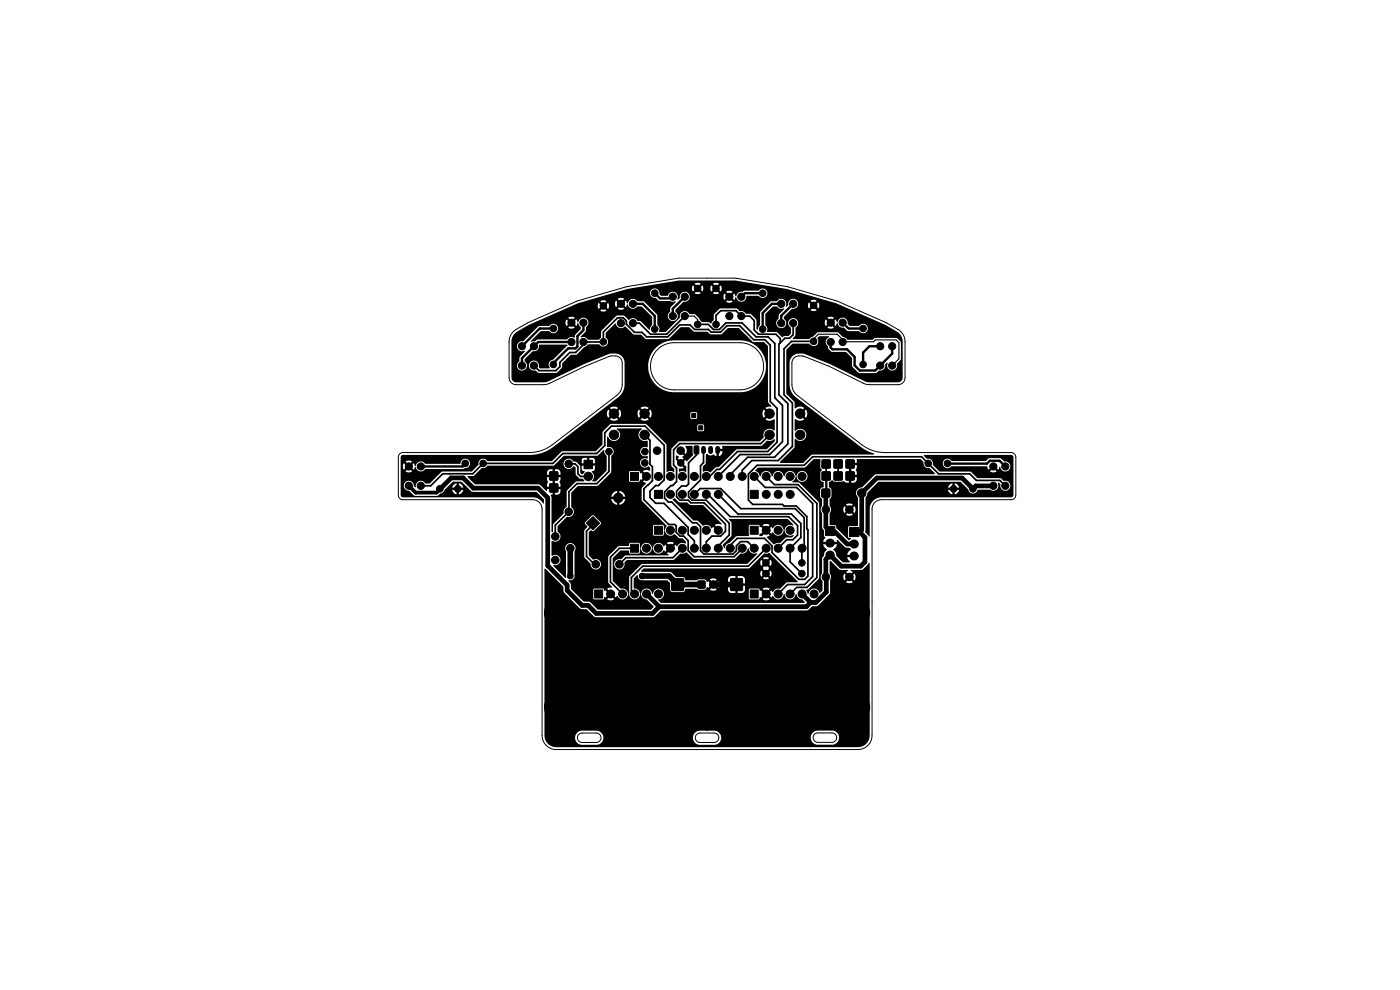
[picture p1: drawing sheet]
<svg xmlns="http://www.w3.org/2000/svg" width="297mm" height="210mm" viewBox="0 0 297 210" stroke-linecap="round" stroke-linejoin="round" font-family="sans-serif">
<g fill="#000" stroke="#000" stroke-width=".21">
<path d="M123.9 97.6h1.8v1.8h-1.8zM146.7 87.7h.9v.9h-.9zM147.3 94.7l.7-.1 .2 .1 .1 1.4-.2 .2h-.6l-.2-.1zM148.2 90.3h.9v.9h-.9zM174.4 97.6h1.7v1.7h-1.7zM176.9 97.6h1.8v1.7h-1.8zM179.5 97.6h1.7v1.7h-1.7zM116.6 100.1h1.7v1.7h-1.7zM116.6 102.7h1.7v1.7h-1.7zM124.4 111l1.4-1.4 1.4 1.4-1.4 1.4zM133.7 115.5h1.8v1.7h-1.8zM133.7 100.2h1.8v1.7h-1.8z"/>
<path d="M138.8 111.6h1.7v1.7h-1.7zM138.8 104h1.7v1.7h-1.7zM159.1 111.6h1.8v1.7h-1.8zM159.2 104h1.7v1.7h-1.7zM174.4 103.8h1.6v1.6h-1.6zM174.4 100.1h1.7v1.7h-1.7zM175.1 111.7h2v1.9h-2zM176.9 100.1h1.8v1.7h-1.8zM179.5 100.1h1.7v1.7h-1.7zM180.2 111.9h2v1.9h-2zM126.2 125.2h1.6v1.7h-1.6zM142.5 122.8h2.5v2.4h-2.5z"/>
<path d="M148.1 123.3h1.4v1.4h-1.4zM155 122.8h2.5v2.4h-2.5zM159.1 125.2h1.8v1.7h-1.8z"/>
<circle cx="109.7" cy="75" r=".4"/>
<circle cx="109.7" cy="71.5" r=".4"/>
<circle cx="110.7" cy="77.5" r=".76"/>
<circle cx="110.7" cy="73.4" r=".76"/>
<circle cx="112" cy="79.8" r=".4"/>
<circle cx="113.3" cy="77.5" r=".76"/>
<circle cx="113.3" cy="73.4" r=".76"/>
<circle cx="115.4" cy="77.2" r=".4"/>
<circle cx="115.5" cy="79.8" r=".4"/>
<circle cx="115.5" cy="74.1" r=".4"/>
<circle cx="117.4" cy="77.3" r=".7"/>
<circle cx="117.4" cy="69.7" r=".7"/>
<circle cx="121.2" cy="66.3" r=".4"/>
<circle cx="121.2" cy="72.5" r=".76"/>
<circle cx="121.2" cy="68.4" r=".76"/>
<circle cx="122.9" cy="76.5" r=".4"/>
<circle cx="123.8" cy="72.5" r=".76"/>
<circle cx="123.8" cy="68.4" r=".76"/>
<circle cx="125.9" cy="65" r=".4"/>
<circle cx="128" cy="72.5" r=".7"/>
<circle cx="128" cy="64.9" r=".7"/>
<circle cx="129.8" cy="64.5" r=".4"/>
<circle cx="130.3" cy="74.1" r=".4"/>
<circle cx="131.7" cy="68.5" r=".76"/>
<circle cx="131.7" cy="64.4" r=".76"/>
<circle cx="132.5" cy="70.4" r=".4"/>
<circle cx="133.3" cy="76.1" r=".4"/>
<circle cx="134.3" cy="68.5" r=".76"/>
<circle cx="134.3" cy="64.4" r=".76"/>
<circle cx="135.8" cy="71.8" r=".4"/>
<circle cx="136.5" cy="62.7" r=".4"/>
<circle cx="137" cy="77.8" r=".4"/>
<circle cx="138.9" cy="62.2" r=".7"/>
<circle cx="138.9" cy="69.8" r=".7"/>
<circle cx="142.7" cy="62.9" r=".76"/>
<circle cx="142.7" cy="67" r=".76"/>
<circle cx="145.3" cy="62.9" r=".76"/>
<circle cx="145.3" cy="67" r=".76"/>
<circle cx="145.5" cy="60.4" r=".4"/>
<circle cx="145.6" cy="71.6" r=".4"/>
<circle cx="145.6" cy="70.1" r=".4"/>
<circle cx="148" cy="68.8" r=".7"/>
<circle cx="148" cy="61.2" r=".7"/>
<circle cx="150" cy="60.6" r=".4"/>
<circle cx="150" cy="67.5" r=".4"/>
<circle cx="151.9" cy="68.8" r=".7"/>
<circle cx="151.9" cy="61.2" r=".7"/>
<circle cx="154.7" cy="62.9" r=".76"/>
<circle cx="154.7" cy="67" r=".76"/>
<circle cx="155.6" cy="70.2" r=".4"/>
<circle cx="155.6" cy="71.6" r=".4"/>
<circle cx="157.2" cy="60.9" r=".4"/>
<circle cx="157.3" cy="62.9" r=".76"/>
<circle cx="157.3" cy="67" r=".76"/>
<circle cx="161.8" cy="62.2" r=".7"/>
<circle cx="161.8" cy="69.8" r=".7"/>
<circle cx="161.9" cy="73.4" r=".4"/>
<circle cx="163.6" cy="69.5" r=".4"/>
<circle cx="164" cy="62.4" r=".4"/>
<circle cx="165.7" cy="68.5" r=".76"/>
<circle cx="165.7" cy="64.4" r=".76"/>
<circle cx="166.4" cy="70.5" r=".4"/>
<circle cx="168.2" cy="74" r=".4"/>
<circle cx="168.3" cy="68.5" r=".76"/>
<circle cx="168.3" cy="64.4" r=".76"/>
<circle cx="169.6" cy="71.3" r=".4"/>
<circle cx="170.2" cy="68.6" r=".4"/>
<circle cx="170.4" cy="64.8" r=".4"/>
<circle cx="172.6" cy="64.8" r=".7"/>
<circle cx="172.6" cy="72.4" r=".7"/>
<circle cx="174.4" cy="66.6" r=".4"/>
<circle cx="176.2" cy="65" r=".4"/>
<circle cx="176.2" cy="72.5" r=".76"/>
<circle cx="176.2" cy="68.4" r=".76"/>
<circle cx="178.5" cy="76.4" r=".4"/>
<circle cx="178.8" cy="72.5" r=".76"/>
<circle cx="178.8" cy="68.4" r=".76"/>
<circle cx="178.8" cy="66.3" r=".4"/>
<circle cx="181.2" cy="71.3" r=".4"/>
<circle cx="183.1" cy="69.7" r=".7"/>
<circle cx="183.1" cy="77.3" r=".7"/>
<circle cx="185.8" cy="69.5" r=".4"/>
<circle cx="185.8" cy="79.9" r=".4"/>
<circle cx="186.7" cy="77.5" r=".76"/>
<circle cx="186.7" cy="73.4" r=".76"/>
<circle cx="189.3" cy="77.5" r=".76"/>
<circle cx="189.3" cy="73.4" r=".76"/>
<circle cx="190" cy="71.1" r=".4"/>
<circle cx="190.2" cy="79.9" r=".4"/>
<circle cx="86.7" cy="98.9" r=".76"/>
<circle cx="89.3" cy="98.9" r=".76"/>
<circle cx="98.7" cy="98.3" r=".7"/>
<circle cx="102.5" cy="98.3" r=".7"/>
<circle cx="120.6" cy="94.4" r=".4"/>
<circle cx="120.6" cy="98.4" r=".8"/>
<circle cx="124.4" cy="91.5" r=".4"/>
<circle cx="129.2" cy="95.8" r=".7"/>
<circle cx="130.2" cy="92.2" r="1"/>
<circle cx="130.2" cy="87.7" r="1"/>
<circle cx="130.7" cy="94.4" r=".4"/>
<circle cx="132.7" cy="99.3" r=".4"/>
<circle cx="133.3" cy="81.6" r=".4"/>
<circle cx="133.5" cy="92.2" r=".4"/>
<circle cx="135.7" cy="94.4" r=".4"/>
<circle cx="136.7" cy="92.2" r="1"/>
<circle cx="136.7" cy="87.7" r="1"/>
<circle cx="136.8" cy="98.2" r=".7"/>
<circle cx="136.8" cy="95.8" r=".7"/>
<circle cx="139.4" cy="95.6" r=".8"/>
<circle cx="142.5" cy="90" r="2.5"/>
<circle cx="144.4" cy="95.6" r=".8"/>
<circle cx="144.4" cy="98.2" r=".7"/>
<circle cx="148.2" cy="92.8" r=".4"/>
<circle cx="149" cy="86.8" r=".4"/>
<circle cx="151.8" cy="84" r=".4"/>
<circle cx="152.8" cy="92.8" r=".4"/>
<circle cx="154.5" cy="95.4" r=".4"/>
<circle cx="157.5" cy="90" r="2.5"/>
<circle cx="160.7" cy="92.7" r=".4"/>
<circle cx="161.5" cy="90" r=".4"/>
<circle cx="162.2" cy="82" r=".4"/>
<circle cx="162.9" cy="94.2" r=".4"/>
<circle cx="163.3" cy="92.2" r="1"/>
<circle cx="163.3" cy="87.7" r="1"/>
<circle cx="169.1" cy="85.5" r=".4"/>
<circle cx="169.7" cy="92.2" r="1"/>
<circle cx="169.7" cy="87.7" r="1"/>
<circle cx="172.6" cy="88.5" r=".4"/>
<circle cx="175.3" cy="90.4" r=".4"/>
<circle cx="182.3" cy="95.8" r=".4"/>
<circle cx="183" cy="98.4" r=".4"/>
<circle cx="194.7" cy="98.3" r=".4"/>
<circle cx="196.9" cy="98.3" r=".7"/>
<circle cx="198.8" cy="97.2" r=".4"/>
<circle cx="201" cy="98.3" r=".7"/>
<circle cx="208.4" cy="97.1" r=".4"/>
<circle cx="210.7" cy="98.9" r=".76"/>
<circle cx="213.3" cy="98.9" r=".76"/>
<circle cx="86.7" cy="103" r=".76"/>
<circle cx="88" cy="101" r=".4"/>
<circle cx="89.3" cy="103" r=".76"/>
<circle cx="93.3" cy="103.7" r=".7"/>
<circle cx="97.1" cy="103.7" r=".7"/>
<circle cx="102.2" cy="100.9" r=".4"/>
<circle cx="112.3" cy="104.9" r=".4"/>
<circle cx="117.8" cy="113.8" r=".8"/>
<circle cx="117.8" cy="118.8" r=".8"/>
<circle cx="120.6" cy="108.6" r=".8"/>
<circle cx="121" cy="113.8" r=".4"/>
<circle cx="121" cy="116.3" r=".8"/>
<circle cx="123.2" cy="115.4" r=".4"/>
<circle cx="124.8" cy="101.1" r=".9"/>
<circle cx="126.4" cy="119.7" r=".8"/>
<circle cx="129.8" cy="108.7" r=".4"/>
<circle cx="131.2" cy="105.6" r="1"/>
<circle cx="131.4" cy="119.7" r=".8"/>
<circle cx="134.2" cy="103.3" r=".4"/>
<circle cx="137.1" cy="116.3" r=".85"/>
<circle cx="137.1" cy="101.1" r=".85"/>
<circle cx="139.7" cy="101.1" r=".85"/>
<circle cx="139.7" cy="116.3" r=".85"/>
<circle cx="142.2" cy="112.5" r=".85"/>
<circle cx="142.2" cy="104.9" r=".85"/>
<circle cx="142.2" cy="101.1" r=".85"/>
<circle cx="142.2" cy="116.3" r=".85"/>
<circle cx="144.8" cy="101.1" r=".85"/>
<circle cx="144.8" cy="104.9" r=".85"/>
<circle cx="144.8" cy="112.5" r=".85"/>
<circle cx="144.8" cy="116.3" r=".85"/>
<circle cx="145.4" cy="118.6" r=".4"/>
<circle cx="146.3" cy="107.6" r=".4"/>
<circle cx="147.3" cy="104.9" r=".85"/>
<circle cx="147.3" cy="112.5" r=".85"/>
<circle cx="147.3" cy="101.1" r=".85"/>
<circle cx="147.3" cy="116.3" r=".85"/>
<circle cx="148.7" cy="107.7" r=".4"/>
<circle cx="149.8" cy="112.5" r=".85"/>
<circle cx="149.8" cy="101.1" r=".85"/>
<circle cx="149.8" cy="104.9" r=".85"/>
<circle cx="149.8" cy="116.3" r=".85"/>
<circle cx="151.3" cy="110.4" r=".4"/>
<circle cx="152.4" cy="101.1" r=".85"/>
<circle cx="152.4" cy="112.5" r=".85"/>
<circle cx="152.4" cy="104.9" r=".85"/>
<circle cx="152.4" cy="116.3" r=".85"/>
<circle cx="154.9" cy="116.3" r=".85"/>
<circle cx="154.9" cy="101.1" r=".85"/>
<circle cx="156.6" cy="112.1" r=".4"/>
<circle cx="157.5" cy="101.1" r=".85"/>
<circle cx="157.5" cy="116.3" r=".85"/>
<circle cx="158.4" cy="118.3" r=".4"/>
<circle cx="160" cy="116.3" r=".85"/>
<circle cx="160" cy="101.1" r=".85"/>
<circle cx="162.5" cy="119.4" r=".7"/>
<circle cx="162.5" cy="101.1" r=".85"/>
<circle cx="162.5" cy="116.3" r=".85"/>
<circle cx="162.5" cy="112.5" r=".85"/>
<circle cx="162.5" cy="104.9" r=".85"/>
<circle cx="165.1" cy="116.3" r=".85"/>
<circle cx="165.1" cy="101.1" r=".85"/>
<circle cx="165.1" cy="112.5" r=".85"/>
<circle cx="165.1" cy="104.9" r=".85"/>
<circle cx="167.6" cy="116.3" r=".85"/>
<circle cx="167.6" cy="101.1" r=".85"/>
<circle cx="167.6" cy="112.5" r=".85"/>
<circle cx="167.6" cy="104.9" r=".85"/>
<circle cx="170.1" cy="119.4" r=".7"/>
<circle cx="170.2" cy="101.1" r=".85"/>
<circle cx="170.2" cy="116.3" r=".85"/>
<circle cx="175.2" cy="108.1" r=".8"/>
<circle cx="178.3" cy="111.4" r=".3"/>
<circle cx="178.3" cy="117" r=".3"/>
<circle cx="180.2" cy="108.1" r=".8"/>
<circle cx="180.2" cy="105" r=".3"/>
<circle cx="182.8" cy="104.6" r=".9"/>
<circle cx="183" cy="102.2" r=".4"/>
<circle cx="185.2" cy="104.8" r=".4"/>
<circle cx="186.8" cy="103" r=".4"/>
<circle cx="196.6" cy="100.1" r=".4"/>
<circle cx="202.3" cy="103.7" r=".7"/>
<circle cx="204.4" cy="104.8" r=".4"/>
<circle cx="206.4" cy="103.7" r=".7"/>
<circle cx="208.4" cy="100" r=".4"/>
<circle cx="210.7" cy="103" r=".76"/>
<circle cx="212" cy="104.7" r=".4"/>
<circle cx="213.3" cy="103" r=".76"/>
<circle cx="214.1" cy="101" r=".4"/>
<circle cx="118" cy="130" r="2.5"/>
<circle cx="121" cy="122.2" r=".6"/>
<circle cx="121.9" cy="123.9" r=".4"/>
<circle cx="123" cy="125" r=".4"/>
<circle cx="123.1" cy="122.9" r=".4"/>
<circle cx="124.2" cy="129.9" r=".4"/>
<circle cx="128.9" cy="131.8" r=".4"/>
<circle cx="129.5" cy="126" r=".85"/>
<circle cx="132.1" cy="126" r=".85"/>
<circle cx="134.6" cy="126" r=".85"/>
<circle cx="136.2" cy="122.2" r=".6"/>
<circle cx="137.2" cy="126" r=".85"/>
<circle cx="139.7" cy="126" r=".85"/>
<circle cx="140.1" cy="131.6" r=".4"/>
<circle cx="150" cy="140" r="2.5"/>
<circle cx="150" cy="131.8" r=".4"/>
<circle cx="151.3" cy="124" r=".8"/>
<circle cx="160.4" cy="120.6" r=".4"/>
<circle cx="162.5" cy="121.7" r=".7"/>
<circle cx="162.5" cy="126" r=".85"/>
<circle cx="164.6" cy="120.8" r=".4"/>
<circle cx="165.1" cy="126" r=".85"/>
<circle cx="166.4" cy="122.8" r=".4"/>
<circle cx="167.6" cy="126" r=".85"/>
<circle cx="169.8" cy="131.6" r=".4"/>
<circle cx="170.1" cy="121.7" r=".7"/>
<circle cx="170.2" cy="126" r=".85"/>
<circle cx="172.7" cy="126" r=".85"/>
<circle cx="175.2" cy="122.4" r=".8"/>
<circle cx="175.2" cy="128.6" r=".4"/>
<circle cx="177.8" cy="122.4" r=".4"/>
<circle cx="180.2" cy="122.4" r=".8"/>
<circle cx="182" cy="130" r="2.5"/>
<circle cx="116.5" cy="155.7" r=".4"/>
<circle cx="118" cy="150" r="2.5"/>
<circle cx="118.4" cy="157.6" r=".4"/>
<circle cx="150" cy="154.5" r=".4"/>
<circle cx="181.6" cy="157.8" r=".4"/>
<circle cx="182" cy="150" r="2.5"/>
<circle cx="183.8" cy="155.5" r=".4"/>
</g>
<path d="M176.1 115.2h.1M176.1 117.7h.1M181.2 115.4h.1M181.2 117.9h.1" fill="none" stroke="#000" stroke-width="1.9"/>
<g fill="none" stroke="#000" stroke-width="1">
<path d="M149.3 95.1v.7M150.7 95.1v.7M152.2 95.1v.7M93.3 103.8l2.4-2.4h2.5l2.2 2.2h13.7l2.1 2v14.4l4.1 4.1v1.2l3.2 3.1h1.3l1.7 1.7h11.9l1.5-1.4M175.2 104.6v7.2l.9 .9 1 .1 2.6 2.6h1.5M175.2 108.1h.1M181.2 112.9h1.2M182.4 112.9l1.1 1.1v5.2l-.9 .9h-4.1l-2.4-2.4-.9 .9 .1 7-2.2 2.2h-1.1M210.7 103.1h-3.7l-.6 .6-2.3-2.3h-18.1l-3.2 3.2v7.8l-.4 .5M210.7 103.1h.1M137.2 126l2.7 2.7M170.2 126l1.8 1.8"/>
<path d="M172 127.8l-.9 .9h-31.2"/>
</g>
<g fill="none" stroke="#000" stroke-width=".36">
<path d="M128 72.6h-4.2v.5l-1.7 1.7h-1.2l-2.1 2.1v.9l-.9 .8h-3.6l-1-1M128 72.5v-2.1l3-3h1.2l.7 .7v.7l1.7 1.7h1.6l1 1h4.5l2.5-2.6h2.2l1 1h2.9l.6 .6h2l1.3-1.4h2.7l3 3h2.4l1.1 1.1v12l1.4 1.4v7.2l-1.9 2h-6.4l-3.8 3.8h-.7l-1.4 1.5h-.8M131.5 67.4h.1M145.3 67.1l-3.9 3.8h-3.4l-2.4-2.3h-1.3M148 68.8h2.3l1 1.1h1.3l1.4-1.4h3.4l3 3h2.6l1.4 1.4v11.5l1.6 1.6v7.7l-2.7 2.7h-6.3l-4.6 4.7M151.9 68.8v-1.9l1-1h3.2l1.2 1.2h1.7l1 .9v2l.9 .9h3.7l.9 .9v.9M168.3 68.6v2.4l-.8 .8h-1l-1.3 1.2v10.8l1.9 1.9v8.5l-2.8 2.8h-5.7l-3.7 3.7v.4M173 72.8l-.4-.4h-4.7l-1.6 1.6v9.7l1.8 1.8v9.2l-3 3h-5.6l-2 2v1.4M120.6 98.4h1.4l.6 .6v1.5l.6 .6h1.6M129.2 95.8v4.2l-2.6 2.6h-4.2l-1.7 1.7v4.2l-2.9 2.9v2.4M136.7 92.3l1.2 1.1v5.1l.5 .5v3l-1.8 1.7v2.3l5.3 5.3h1.3l.3 .3v1.3l.8 .8h.7l1 1v2.1l1.3 1.3h8.4l1.8-1.7v-.5M147.8 95.5v1l-1.7 1.7v4.5l-.5 .4h-1l-1.1 1.1v1.2l.8 .7h1.7l.6 .6h2.8l4.5 4.5v1.5l-1 1h-1.9l-1.2 1.2v1.4"/>
<path d="M149.3 95.5v2.7l-.7 .6v3l-2.5 2.6v1l.7 .7h3l4.9 4.9v2.5l-2.3 2.3v.5M163.2 92.3l-1.8 1.8h-17.2l-1.3 1.3v3.3l.6 .6v2.9l-.8 .8h-.4l-1.3 1.4v1.3l.8 .8h.7l4.4 4.4h.9l.8 .8v5.1l.7 .7h6.2l.7-.7v-1l.9-.9h1.5l1.4 1.4M175.3 98.4v2.6M177.8 98.4v2.6M180.4 98.4v2.6M89.3 103.1h2.1l2.5-2.6h6.4l2.2-2.2h14.8l2.1-2.1h7.2l1.7-1.7v-2.7l1.4-1.4h7.2l4 4.1v7.3l-1.2 1.2h-.6l-1.2 1.2v1.4l1.2 1.2h1.8l5.1 5.1v1.5l1.3 1.3v1.6M95.4 100.5h.1M98.6 100.5h.1M125.7 111.4l-1.3 1.3v5.3l2 2M134.6 116.3h-3.2l-1.9 1.9v5.2l2.6 2.6M144.8 116.3l-2 2h-10l-1.4 1.4v.3M147.3 104.9l1.2-1.3h4.4l4.3 4.3h11.5l1.9 1.9v6.1l-.5 .5v3"/>
<path d="M149.8 104.9h.4l4.7 4.7h12.4l1.9 1.9v2l-1 1h-1.3l-1.8 1.8M152.4 104.9l4.1 4.1h11.4l2 2.1v2.9l-2.3 2.3v2.9l2.5 2.5M160 101.1l2.3 2.3h6.7l3.4 3.4v15.5l-1.7 1.7h-3.6l-2 2M162.5 116.3l-3.8 3.8h-22.4l-2.4 2.4v2.8l.7 .7M162.5 101.1l1.8 1.7h5l4 4v15.7l-2.1 2.1h-2.2l-1.4 1.4M213.3 103.1l-1.2-1.2h-5l-1.4-1.4h-6.6l-3.6-3.6h-23.1l-1.8 1.8h-10l-1.8 1.9v5.5l.9 .9h6.3l.3 .3h2.6l2.3 2.3v2.6l.2 .2v9.8l-.7 .7h-1.2l-5.7-5.7v-1.4l-1.6-1.6h-5.8l-1.5 1.5v.6"/>
</g>
<path d="M86.7 103.1l1.5 1.4h4.4l.7-.7" fill="none" stroke="#000" stroke-width=".8"/>
<g fill="none" stroke="#000" stroke-width=".24">
<path d="M128 72.5v.1M145.3 67.1h1.9l.8 .7v1M172.6 72.4v-.5l1-1h4l1.2 1.2v.5l6.5-.1 .4-.4h4.4l.6 .6v3.4l-1.4 1.5M136.7 87.8l2.6-2.6v1.7l3.2 3.1M163.2 87.8l-2-2v.5l-3.7 3.7M131.1 105.8l-.2-.1h-2l-.7 .7v18.3l1.3 1.3M137.1 101.1l-2.4 2.4v8.1l2.8 2.8h2.8l1.9 1.9M162.5 119.4l-1.1 1.2M180.4 101v2.2l-2.3 2.3 .1 .6 2 2M118 130l8.5 8.5v3M161.4 120.6l3.2 3.2-2.1 2.2-2-2h-4.3M161.4 120.6h.1"/>
<path d="M180.2 122.4l-3.1 3.2v1l1.6 .1 3.3 3.3-8.3 8.3v3.4l8.3 8.3M173.7 141.5l-1.5-1.5h-44.2l-10 10"/>
</g>
<path d="M121 116.3v5.9M121 116.3h.1M136.2 122.2h5.8l1.7 1.8h5.1M151.3 124h4.9" fill="none" stroke="#000" stroke-width="1.2"/>
<g fill="none" stroke="#000" stroke-width=".5">
<path d="M117.4 69.7h-2.9l-3.8 3.8M121.2 72.6h-7l-3.5 3.4v1.6M123.8 68.5v1.5l-1.3 1.3v2.2l-.4 .4h-1.6l-3.1 3.1v.3M134.3 64.5h2l2.6 2.5v2.8M138.9 62.2l1.1 1.1h2.4l.3-.3M145.3 63l-2.6 2.5v1.6M161.8 62.2h-3.8l-.7 .8M165.7 64.5h-2l-1.9 1.9v3.4M168.3 64.5l-2.6 2.5v1.6M176.2 72.6v1.1l.4 .4h3.1l1.6 1.6v1.8l1.1 1.1h3.3l3.6-3.6v-1.5M178.8 68.5l1.2 1.2h3.1M186.7 73.5h-2.3l-1.3 1.3v2.5"/>
<path d="M98.8 98.3l-.6 .7h-8.9M201 98.3l8.4 .1 .6-.7h2.1l1.2 1.3M175.3 101v3.5l-.1 .1M177.8 101h.1"/>
</g>
<g fill="#000">
<path d="M109.3 70.7l3-1.8 6.7-3h8.4a1.2 1.2 0 0 0 1.3 0l-.7-.7-.7 .7h-8.3l2.5-1.1h5.3l.2 .7 .6-.6a.35 .35 0 0 0 .4 .3 .35 .35 0 0 0 .4-.3l.6 .6 .2-.5-.2-.8-.6 .7-.1-.1a.39 .39 0 0 0-.4-.3 .39 .39 0 0 0-.3 .3l-.6-.6-.2 .6h-5.3l2.6-.9h3.2l.7 .6 .6-.6a1.2 1.2 0 0 0-1.3 0h-3.2l5.6-1.6h8.2v.2a1.15 1.15 0 0 0 1.2 .7l.8 .7h3.4v.2l-1.1 1.2v.8a1.08 1.08 0 0 0-.2 1.7 1.08 1.08 0 0 0 1.6-.1 1.08 1.08 0 0 0-.3-1.6v-.4l1.7-1.7h.2a1.07 1.07 0 0 0 1.1-1.1h7.2l.2 .7 .6-.6 .4 .3-.6 .7a1.26 1.26 0 0 0 1.3 0l-.6-.7 .3-.3 .7 .6 .3-.6a1.14 1.14 0 0 0 1.3 1 1.14 1.14 0 0 0 1-1.2h2.5a1.03 1.03 0 0 0 1.5 .2 1.03 1.03 0 0 0 0-1.6 1.03 1.03 0 0 0-1.5 .2h-3l-.4 .3a1.2 1.2 0 0 0-1.4 1l-.3-.6-.7 .6-.3-.3 .6-.7a1.25 1.25 0 0 0-1.4 0l.7 .7-.4 .3-.6-.6-.2 .6h-7.2l-.3-.7h1.4a1.2 1.2 0 0 0 1.3 0h2.6a1.2 1.2 0 0 0 1.3 0l-.7-.7-.7 .7h-2.5l-.7-.7-.7 .7h-1.3a1.1 1.1 0 0 0-1.3-.2 1.1 1.1 0 0 0-.5 1.3l-.3 .3-.2-.1a1.14 1.14 0 0 0-.6-1.6 1.14 1.14 0 0 0-1.5 .8h-1.3l-.4-.3a1.03 1.03 0 0 0-.9-1.2 1.03 1.03 0 0 0-1.1 1.1h-8.2l4.6-1.2h12.5l.2 .7 .6-.7a.35 .35 0 0 0 .4 .4 .35 .35 0 0 0 .4-.3l.6 .6 .2-.7h1.5l.2 .7 .7-.6a.35 .35 0 0 0 .3 .3 .35 .35 0 0 0 .4-.3l.6 .6a1.2 1.2 0 0 0 0-1.3l-.6 .7-.1-.1a.39 .39 0 0 0-.4-.3 .39 .39 0 0 0-.3 .3l-.6-.6-.2 .6h-1.5l-.2-.6-.6 .7-.1-.1a.39 .39 0 0 0-.4-.3 .39 .39 0 0 0-.3 .3l-.6-.6-.2 .6h-12.5l5.6-.9h7.4l.7 .6 .7-.6h2.5l.7 .6 .6-.6a1.2 1.2 0 0 0-1.3 0h-2.6a1.2 1.2 0 0 0-1.3 0h-7.4l4.2-.7h11.8l10.9 1.8 10.6 3 10.3 4.6 2.5 1.4a2.5 2.5 0 0 1 1.3 2.2v7.6a1 1 0 0 1-1 1l-6.7-.1-7.7-3.8-5.5-2.1-1.5-.1a2 2 0 0 0-1.6 1.9v4.7a3.5 3.5 0 0 0 1.4 2.7l13.8 10.6 1.3 .8 1.4 .5 .1 .1-13.2 .1-1.9 1.8h-4.9v-.2l3-3 .2-1.9a1.35 1.35 0 0 0 1.9 .1 1.35 1.35 0 0 0 0-1.9 1.35 1.35 0 0 0-1.9 .1l-.1-2.4 .2-.1a1.49 1.49 0 0 0 1.8 .1l-.7-.7 .4-.4 .7 .6a1.49 1.49 0 0 0 0-1.6l-.7 .7-.4-.4 .6-.7a1.78 1.78 0 0 0-1.9 .1l-.1-1.4-1.7-1.7v-9.2l1.3-1.4h3.6a1.07 1.07 0 0 0 1.5 .4 1.07 1.07 0 0 0 .2-1.6l.4-.4h2l.1 .2a1.17 1.17 0 0 0-.3 2l.2 .5 .6 .6 3.1 .1 1.2 1.3 .2 1.8 1.3 1.3 3.6 .1 .6-.6a1.18 1.18 0 0 0 1.4-1.4l.3-.3 .2 .1a1.12 1.12 0 0 0 .9 1.6 1.12 1.12 0 0 0 1.1-1.5l.8-.9v-3.6l-.8-.9h-4.7l-.5 .4h-5.3l-.5-.5-.5-.1-1.1-1h-4.2l-1.8 1.4h-3.4l-.1-.2 .6-.7v-1.5a1.05 1.05 0 0 0 .5-1.1h5.7l.2 .7 .6-.6 .4 .3-.6 .7a1.26 1.26 0 0 0 1.3 0l-.6-.7 .3-.3 .7 .6 .2-.5h.2a1.17 1.17 0 0 0 1.4 .9l.8 .7h2.3a1.03 1.03 0 0 0 1.5 .3 1.03 1.03 0 0 0 0-1.6 1.03 1.03 0 0 0-1.5 .2h-1.9l-.5-.3a1.13 1.13 0 0 0-.9-1.4 1.13 1.13 0 0 0-1.3 1l-.3-.6-.7 .6-.3-.3 .6-.7a1.25 1.25 0 0 0-1.4 0l.7 .7-.4 .3-.6-.6-.2 .6h-5.7a1.09 1.09 0 0 0-1.7-.7 1.09 1.09 0 0 0 .2 1.9v1.2l-.5 .5h-.9l-.4 .2-1.2-1-2-.1a1.4 1.4 0 0 0-.4-1.5v-2.3l1.5-1.6h.9l.1 .1a1.28 1.28 0 0 0 1.4 .3v.2l-1.1 1.2v.8a1.08 1.08 0 0 0-.2 1.7 1.08 1.08 0 0 0 1.6-.1 1.08 1.08 0 0 0-.3-1.6v-.4l1.4-1.4h4.3a1.2 1.2 0 0 0 1.3 0l-.7-.7-.7 .7h-4.2l.4-.3a1.05 1.05 0 0 0 1.2-.8h2.1l.2 .7 .6-.6a.35 .35 0 0 0 .4 .3 .35 .35 0 0 0 .4-.3l.6 .6a1.2 1.2 0 0 0 0-1.3l-.6 .7-.1-.1a.39 .39 0 0 0-.4-.3 .39 .39 0 0 0-.3 .3l-.6-.6-.2 .6h-2.1v-.6l-.2-.3h2.8l.7 .6 .6-.6a1.2 1.2 0 0 0-1.3 0h-2.8a1.1 1.1 0 0 0-1.3-.3 1.1 1.1 0 0 0-.6 1.3l-.3 .3-.2-.1a1.13 1.13 0 0 0-.4-1.5 1.13 1.13 0 0 0-1.5 .4l-1.4 .1-2 2.1-.2 2.8-.5 1-.2-.1-.1-2.1-1.2-1.1-1-.1a1.25 1.25 0 0 0-1.3-.5l-.7-.6-3.5 .1-1.2 1.1-.1 1.3-.6 .7-.5-.3h-1.4l-1.4-1.6-1.2-.1a1.11 1.11 0 0 0-1.4-.5 1.11 1.11 0 0 0-.7 1.3l-2.9 3h-1.4l-.1-.2a1.11 1.11 0 0 0-.3-1.3l-.2-2.2-2.6-2.7-1.5-.1a1.16 1.16 0 0 0-1.2-.5 1.16 1.16 0 0 0-.9 1l-.3-.6-.7 .6-.3-.3 .6-.7a1.25 1.25 0 0 0-1.4 0l.7 .7-.4 .3-.6-.6a1.26 1.26 0 0 0 0 1.3l.6-.6 .4 .3-.6 .7a1.26 1.26 0 0 0 1.3 0l-.6-.7 .3-.3 .7 .6 .3-.6a1.16 1.16 0 0 0 .9 1 1.16 1.16 0 0 0 1.2-.5h.9l2.2 2.2v1.7l-.5 1-1.9-1.7-.7-.2a1.17 1.17 0 0 0-1.9-.1l-.9-.9h-1.6l-3.2 3.1-.1 1.5-.4 .5-2.4-.1a1.24 1.24 0 0 0-1.5-.4v-.2l1.1-1.2v-.8a1.11 1.11 0 0 0 0-1.9 1.11 1.11 0 0 0-1.7 .9l-.3-.6-.7 .6-.3-.3 .6-.7a1.25 1.25 0 0 0-1.4 0l.7 .7-.4 .3-.6-.6a1.26 1.26 0 0 0 0 1.3l.6-.6 .4 .3-.6 .7a1.26 1.26 0 0 0 1.3 0l-.6-.7 .3-.3 .7 .6 .3-.6 .2 .5a.67 .67 0 0 1 .4 .8l-1.1 1.2-.3 .6a1.18 1.18 0 0 0-1.5 .4h-6.2l-.6 .4h-.9l2.1-2.1 1.8-.1a1.03 1.03 0 0 0 1.5 .3 1.03 1.03 0 0 0 0-1.6 1.03 1.03 0 0 0-1.5 .2l-2.3 .1-3.2 3.2a1.1 1.1 0 0 0-1.3 1.3 1.1 1.1 0 0 0 1.6 .7v.2l-1.1 1.2v.8a1.08 1.08 0 0 0-.2 1.7 1.08 1.08 0 0 0 1.6-.1 1.08 1.08 0 0 0-.3-1.6v-.4l1.7-1.7a1.23 1.23 0 0 0 1.4-1.4l6 .1v.1l-3.1 3a1.09 1.09 0 0 0-.7 1.8h-2l-.3-.2a1.09 1.09 0 0 0-1-1.4 1.09 1.09 0 0 0-1.1 1.3 1.09 1.09 0 0 0 1.5 .8l.6 .5h3.8l1.1-1 .1-1 1.7-1.8 1.4-.1 2.3-2.2 2.4 .1a1.03 1.03 0 0 0 1.7 .1 1.03 1.03 0 0 0-.3-1.6v-1l2.1-2a1.18 1.18 0 0 0 .8 1 1.18 1.18 0 0 0 1.2-.4l1.7 1.7 1.7 .1 1.1 .9h4.7l2.6-2.5h1.7l1.1 .9 2.8 .1 .8 .5h2.3l1.3-1.3h2.3l3 2.9 2.4 .1 .8 .8v11.8l.7 .9-.1 .2h-.6l-.5 .2 .7 .7-.4 .4-.7-.6a1.49 1.49 0 0 0 0 1.6l.7-.7 .4 .4-.6 .7a1.78 1.78 0 0 0 1.8-.1l.1 2.3-.2 .2a1.36 1.36 0 0 0-1.7-.2 1.36 1.36 0 0 0-.5 1.6l-.9 .8-17.1 .1-1.5 1.5v3.7a1.02 1.02 0 0 1 .5 1.2h-.2a1.48 1.48 0 0 0-1.3 0l-.1-5.8-4-4h10.5l.1 1 1.1 .2 .3-.3-.2-1.1-1-.1-.3 .3h-10.5l-.5-.4h-7.3l-1.7 1.7-.1 2.7-1.4 1.4h-7.1l-2.3 2.1h-13.6a1.04 1.04 0 0 0-1.3-.4 1.04 1.04 0 0 0-.6 1.2l-1.4 1.4-6.4 .1-2.5 2.4-.9 .1a1.14 1.14 0 0 0-1.4-.5 1.14 1.14 0 0 0-.7 1.3l-.4-.2a1.09 1.09 0 0 0-1-1.2 1.09 1.09 0 0 0-1.1 1.1 1.09 1.09 0 0 0 1.1 1l.9 .9 .4 .2h4.6l.7-.5a1 1 0 0 0 .9-.7h1.6a1.2 1.2 0 0 0 1.5 .9 1.19 1.19 0 0 0 .9-1h-.9v1h-.5v-1h-2.6l.3-.3 2.2 .1a.35 .35 0 0 0 .5 .3 .35 .35 0 0 0 .1-.6h.9a1.19 1.19 0 0 0-.9-.9v.9h-.4l-.2 .2h-2.2l.2-.2h2.1v-.9a1.19 1.19 0 0 0-1 .9h-1.1l1.3-1.2h1.8l2 2 .4 .2h13.5l1.6 1.5v.8l-.1 .1a2.72 2.72 0 0 0-2.2-1.3h-27.7l-.3-.2-.1-.3v-6.1h.5l.2 .7 .6-.6 .4 .3-.7 .7a1.25 1.25 0 0 0 1.4 0l-.6-.7 .3-.3 .7 .6 .3-.6a1.16 1.16 0 0 0 .9 1 1.16 1.16 0 0 0 1.2-.5h8l.3-.1a1.04 1.04 0 0 0 1.2-1 1.04 1.04 0 0 0-1-1.1 1.04 1.04 0 0 0-1.1 1.1h-7.4a1.16 1.16 0 0 0-1.2-.5 1.16 1.16 0 0 0-.9 1l-.3-.6-.7 .6-.3-.3 .6-.7a1.25 1.25 0 0 0-1.4 0l.7 .7-.4 .3-.6-.6-.2 .6h-.5v-2l.3-.3 26.9-.1a8.4 8.4 0 0 0 5.3-1.8l9.3-7.1h1.9l.3 1 .7-.7 .4 .4-.7 .7a1.48 1.48 0 0 0 1.7 0l-.7-.7 .4-.4 .7 .7 .2-1h3.5l.3 1 .7-.7 .4 .4-.6 .7a1.49 1.49 0 0 0 1.6 0l-.7-.7 .4-.4 .7 .7 .2-.9h8.2l.1 .9 .2 .3 1.2-.2v-1l-.3-.3h-.9l-.3 .3h-8.2l-.2-.8-.7 .7-.4-.4 .6-.7a1.49 1.49 0 0 0-1.6 0l.7 .7-.4 .4-.7-.7-.3 .7h-3.5l-.2-.7-.7 .7-.4-.4 .6-.7a1.49 1.49 0 0 0-1.6 0l.7 .7-.4 .4-.7-.7-.3 .7h-1.9l4.3-3.3a3.5 3.5 0 0 0 1.4-2.8v-4h5a5.5 5.5 0 0 0 5.3 5.7h14.7a5.5 5.5 0 0 0 5-5.7 5.5 5.5 0 0 0-5.4-5.3h-14.1a5.5 5.5 0 0 0-5.5 5.3h-5v-.6a1.99 1.99 0 0 0-1.9-1.9l-1.4 .1-5.3 2.1-7.9 3.8-6.5 .1a1.01 1.01 0 0 1-1-1.1v-7.8l.3-.8zM99.2 101l1.3-.1 1.7-1.6 .8-.1 .4-.4h14l2.2-2.1h7.1l1.3-1.2 .2 .1a1.17 1.17 0 0 0 .5 1.1v3.1l-2.3 2.3h-.7l-.1-.1a1.34 1.34 0 0 0-.1-2l.6-.3 .1-.9h-1v-.5h1v-.8l-.3-.3-.8-.1v1.1h-.6v-1.1h-.7l-.3 .3-.1 .9h1v.5h-1l.1 .9 .6 .4-.4 .5h-.3l-.3-.3-.1-1.6-.7-.7-.6-.1a1.15 1.15 0 0 0-1.7-.3 1.15 1.15 0 0 0 0 1.8 1.15 1.15 0 0 0 1.7-.5l.4 .3 .1 1.6 .8 .7 .7 .1 .3 .4-1.8 .2-1.9 1.8-.1 3.5a1.4 1.4 0 0 0-.6 1.5l-2.2 2.1-.1 1.7-.2 .1-.1-7.4-.2-.4 .4-.2v-1h.5v1h.5a.86 .86 0 0 0 .7-1.1h-1.1v-.5h1.1l-.1-.8a.44 .44 0 0 1 .1-.7v-.6h-1.1v-.5h1.1v-.5a.86 .86 0 0 0-1.2-.7v1.1h-.5v-1.1h-.4a.86 .86 0 0 0-.8 1.2h1.1v.5h-1.1l.1 .8a.44 .44 0 0 1 0 .7l-.1 .6h1.1v.5h-1.1l-.1 .3-1.2-1.2-.5-.2h-13.4l-1.6-1.5zM128.8 92.7l.1-.1a1.35 1.35 0 0 0 2.2 .6 1.35 1.35 0 0 0-.3-2.2l.1-.1 5.3 .1a1.42 1.42 0 0 0 0 2.4l1.2 .2v1.2a1.06 1.06 0 0 0-1.4 .5 1.06 1.06 0 0 0 .3 1.4h1.1l-.1 .6a1.04 1.04 0 0 0-1.3 .3 1.04 1.04 0 0 0 .2 1.4 1.04 1.04 0 0 0 1.4-.1l.3 .3v.5l-.1 .2a1.36 1.36 0 0 0-1.4 0l.6 .7-.3 .3-.7-.6-.2 .1-.3-.5-1.9 .1-.2 .2 .1 1.8 .2 .2h1.8l.3-.4h.2l.7-.6 .3 .3-.6 .7 .6 .4-.9 1 .1 2.6 5.2 5.4-.5 .9-.2-1.1h-2l-.2 .2v1.8l.3 .2h1.8l.2-.2v-.8l.2-.1a1.3 1.3 0 0 0 2.1 .8l1 .9h.8l.6 .7v.4h-.2a1.27 1.27 0 0 0-1.7 .6l-.3-.4-.6 .7-.4-.4 .6-.7a1.34 1.34 0 0 0-1.4 .1l.6 .6-.4 .4-.6-.7-.2 .4a1.27 1.27 0 0 0-1.4-.7 1.27 1.27 0 0 0-1.1 1.1h-.1a1.21 1.21 0 0 0-1.2-1.2 1.21 1.21 0 0 0-1.2 1.2l-.1-.1-.2-1h-1.9l-.2 .1-.1 .5-2.3 .1-2 2-.1 5.6 .9 1.1-1.1 .3 .6 .6-.3 .4-.7-.7-.2 .1-.3-.4h-1.8l-.3 .2v1.8l.2 .2h1.9l.3-.4 .2 .1 .7-.7 .3 .4-.6 .6a1.33 1.33 0 0 0 1.5 0l-.6-.6 .3-.4 .7 .7 .2-.4a1.26 1.26 0 0 0 1.4 .7 1.26 1.26 0 0 0 1-1.1h.1a1.21 1.21 0 0 0 1.3 1.2 1.21 1.21 0 0 0 1.2-1.2h.1a1.27 1.27 0 0 0 1.2 1.2l1.5 1.5-.6 .6h-11.2l-1.7-1.6-1.4-.1-2.6-2.6-.1-1.1-.5-.7 .3-.1a.9 .9 0 0 0 1-.8v-5.4a1.11 1.11 0 0 0-.9-1.7 1.11 1.11 0 0 0-.9 1.7v5.7l-2.7-2.7a1.17 1.17 0 0 0 1.4-.6 1.17 1.17 0 0 0-.4-1.4l-.5-.2-.9 .1v-3l.1-.1a1.14 1.14 0 0 0 1.7-.4 1.14 1.14 0 0 0-.5-1.6v-.1h5.6v5.5l1.4 1.4a1.13 1.13 0 0 0 1.3 1.3 1.13 1.13 0 0 0 .9-1.6 1.13 1.13 0 0 0-1.7-.5l-.9-.9v-4.9l.4-.4 .4 .2 .3-.1 1.4-1.4 .1-.4-1.5-1.5h-.3l-1.6 1.5v.3l.5 .7-.7 .8h-5.6v-1l1.9-1.9a1.17 1.17 0 0 0 1.5-.7 1.17 1.17 0 0 0-.5-1.5v-2.1h9.5v.5l-1 .1a1.49 1.49 0 0 0 1.2 1.1v-1.1h.5l.1 1.1a1.49 1.49 0 0 0 1.1-1.2h-1v-.5l1-.1a1.49 1.49 0 0 0-1.2-1.2v1.1h-.5l-.1-1.1a1.49 1.49 0 0 0-1.1 1.3h-8.5v-.8l1.4-1.5 4.3-.1 2.7-2.8 .1-3.5a1.01 1.01 0 0 0 .4-1.3 1.01 1.01 0 0 0-1.2-.6l-.2-.1zM143.4 96.6l.7 .3-.3 .3 .6 .6 .7-.6-.4-.3 .4-.2-.7-.7 .4-.4 .7 .7a1.5 1.5 0 0 0-.1-1.7h1.5l.2 1.9-1.4 1.3h-.1l-.2-.3-.6 .7 .8 .7v1.1l-.2 .1a1.47 1.47 0 0 0-1.3-.1v-.6l1-.2-.7-.6a.35 .35 0 0 0 .4-.4 .35 .35 0 0 0-.4-.4 .35 .35 0 0 0-.3 .4l-.7-.7zM149.9 96.3h.1a.94 .94 0 0 0 1.4 .1l.6 .4v-1.1h.5v1.1a1.01 1.01 0 0 0 .8-1.1h-.8v-.5h.8v-.6h8.2l1.3-1.1a1.61 1.61 0 0 0 1.5-.3v.4l-1.6 1.7h-6.4l-3.8 3.8-.7 .1-1 1a2.02 2.02 0 0 0-1.7-.2v-1l.6-.7v-1.8zM160.3 99.7l.6-.5h9.8l1.9-1.8h1.4l.1 .1-.1 1.7 .4 .5-.4 .5v1.5l.2 .3 .5 .3v1l-.1 .1a.55 .55 0 0 0-.6 .5v1.5l.4 .5v1.4a1.23 1.23 0 0 0 0 1.6v2.9l.4 .7v1.2l.3 .3-.5 1h1v.5h-1l.3 .6 .5 .4a1.71 1.71 0 0 0-.6 1.4l-.4 .7v3.1a1.17 1.17 0 0 0 .1 1.6v1.9l-.6 .6a1.23 1.23 0 0 0-1.3-.9 1.23 1.23 0 0 0-1.1 1.1l-.5-.9 .5-.1 2.3-2.4v-15.9l-4.2-4.3-1.5-.2 .5-.5 .2-.6h.2a1.17 1.17 0 0 0 1.8 .9 1.17 1.17 0 0 0-.1-2 1.17 1.17 0 0 0-1.7 1h-.1a1.24 1.24 0 0 0-1.3-1.1 1.24 1.24 0 0 0-1.2 1.2l-.1-.1a1.21 1.21 0 0 0-1.3-1.1 1.21 1.21 0 0 0-1.2 1.2l-.1-.1a1.21 1.21 0 0 0-1.2-1.1 1.21 1.21 0 0 0-1.2 1.2l-.1-.1a1.43 1.43 0 0 0-1-1.2zM175.9 102.2l.6-.4 .5 .4h1.6a.42 .42 0 0 1 .7 .1l.8 .1v-1.1h.5v1.1a.92 .92 0 0 0 .9-.2 .92 .92 0 0 0 .3-1h-1.1v-.5h1.1v-.6a.55 .55 0 0 1 0-.8v-.6h-1.1v-.5h1.1v-.8h13.5l.6 .6a1.12 1.12 0 0 0 1.3 1.3l1.1 1.1v.2h-12.5l-2.9 2.8a1.26 1.26 0 0 0-1.2 .7 1.26 1.26 0 0 0 .3 1.4v6l-.1 .1h-1.7l-.3 .1v2.2l.6 .4-.3 .3-2.8-2.6-.1-.5-1.2-.1-.1-.1v-2.4l.3-.9h2.6l.2 .8 .7-.7 .4 .4-.7 .7a1.29 1.29 0 0 0 1.4 0l-.7-.7 .4-.4 .7 .7a1.29 1.29 0 0 0 0-1.4l-.7 .7-.4-.4 .7-.7a1.29 1.29 0 0 0-1.4 0l.7 .7-.4 .4-.7-.7-.2 .6h-2.6l-.3-.7v-1.4l.4-.5v-1.5l-.2-.3-.3-.3zM186.3 102.2h17.4l1.7 1.6a1.08 1.08 0 0 0 1 .9 1.08 1.08 0 0 0 1.1-.8h2.6a1.12 1.12 0 0 0 1.4-.1 1.12 1.12 0 0 0 .2-1.4h.2l.3 .3a1.09 1.09 0 0 0 1.1 1.4 1.09 1.09 0 0 0 1.1-1.3 1.09 1.09 0 0 0-1.5-.8l-.7-.6h-4.8l-1.6-1.4h-6.4l-1.5-1.4v-.2h2.1a1.01 1.01 0 0 0 .7 .9 1.01 1.01 0 0 0 1.1-.4h7.5l.4 .7 .6-.6 .4 .3-.6 .7a1.26 1.26 0 0 0 1.3 0l-.6-.7 .3-.3 .7 .6 .3-.6a1.1 1.1 0 0 0 1.3 1 1.1 1.1 0 0 0 .9-1.3 1.1 1.1 0 0 0-1.3-.8l-.9-.7h-2.2l-.8 .6h-7.2a1.01 1.01 0 0 0-1.2-.4 1.01 1.01 0 0 0-.7 1h-2.1a1.07 1.07 0 0 0-1.3-1.1l-.6-.6v-.2h18.4a.51 .51 0 0 1 .6 .5v8l-.4 .5h-27.8a2.51 2.51 0 0 0-2.3 2.3v5.9l-.1 .1-.9-.9 .1-7.4 .4-1 .6-.6 16.5 .1a1.2 1.2 0 0 0 1.4 .9 1.19 1.19 0 0 0 1-1h-1v1h-.5v-1h-17.4l.3-.3h17a.35 .35 0 0 0 .5 .4 .35 .35 0 0 0 .1-.6h1a1.19 1.19 0 0 0-1-.9v.9h-.3l-.3 .2h-17l.2-.2h16.9v-.9a1.19 1.19 0 0 0-.9 .9h-16zM117.2 101.3h.5v1.9h-.5zM142.7 105.9l.4-.2 1 .8 1.6 .1 .8 .5 2.7 .1 3.9 3.9-.1 .2a1.41 1.41 0 0 0-1.4 .1l.7 .6-.4 .4-.6-.7-.3 .4a1.39 1.39 0 0 0-1.9-.6l-1.1-1-.9-.1zM154.7 110.1h12.3l1.3 1.2v.2a1.32 1.32 0 0 0-1.9 1h-.1a1.26 1.26 0 0 0-1-1.1 1.26 1.26 0 0 0-1.4 .7l-.2-.4-.7 .7-.3-.4 .6-.6a1.33 1.33 0 0 0-1.5 0l.6 .6-.3 .4-.7-.7-.2 .1-.3-.5-1.9 .1-.2 .2 .1 2.1-2.7 .1-1.5 1.4a1.35 1.35 0 0 0-1 1.1l-.4-.8 1.9-1.9v-2.7l-.6-.6zM130 118.4l1.6-1.6h1.8l.1 .5 .2 .1 1.8 .1 .2-.3 .1-.7 .1-.2a1.25 1.25 0 0 0 1.2 1.2 1.25 1.25 0 0 0 1.3-1.2 1.26 1.26 0 0 0 1.1 1.1 1.26 1.26 0 0 0 1.3-.7l.3 .4 .6-.7 .4 .4-.6 .6 .3 .2v.2h-9.1l-.9 .8a1.14 1.14 0 0 0-1.5 .9 1.14 1.14 0 0 0 1.3 1.3 1.14 1.14 0 0 0 .9-1.5l.6-.5h9.7l1.5-1.4h.7l.6-.3 1.6 1.5h8.6l1.3-1.1a1.36 1.36 0 0 0 1.6-1.2h.1a1.33 1.33 0 0 0 1.8 1.1v.2l-2.1 2-22.3 .1-2.7 2.6v3.3l-.2 .4a1.36 1.36 0 0 0-1.7-1.1l-1.6-1.7z"/>
<path d="M161.2 113.2l.2 .1 .7-.7 .3 .4-.7 .7h-.6zM134.5 122.7l.6-.7 .2 .1a.91 .91 0 0 0 .8 1h5.5l.5 .6 .1 1.5 .4 .4h2.3l.3-.2 .3-.5h2.3l.4 .2h1.3l.3-.2 .1-.4 .3 .2 .7-.7 .4 .4-.7 .7a1.29 1.29 0 0 0 1.4 0l-.6-.7 .3-.4 .7 .7a1.3 1.3 0 0 0 0-1.4l-.7 .7-.3-.4 .6-.7h2.4v.9h1.1v.5h-1.1l.1 .9 .1 .3 .4 .3h1v-1h.5v1h.8l.7-.4v-1.1h-1v-.5h1v-1.1h3.9a1.2 1.2 0 0 0 1.2 0l-.6-.7-.7 .7h-3.8l-.5-.5h-1v1h-.5v-1l-1.1 .1-.5 .6h-2.4a1.29 1.29 0 0 0-1.4 0l.7 .7-.4 .4-.7-.7-.2 .2-.2-.4-.3-.2h-1.3l-.4 .2h-2.3l-.1-.1a.54 .54 0 0 0-.6-.6h-1.4l-.8-.8h18.7l.2 .7 .6-.7a.35 .35 0 0 0 .4 .4 .35 .35 0 0 0 .3-.3l.7 .6a1.2 1.2 0 0 0 0-1.3l-.7 .7v-.2a.39 .39 0 0 0-.4-.2 .39 .39 0 0 0-.3 .3l-.6-.6-.2 .6h-18.7l-.6-.3h-5.9l-.1-.1 .6-.6h22.2l.3-.2h2.7v.3l.7 .6 .6-.6v-.3l-.6-.6-.7 .6h-2.7l1.1-1.1h1.1l.2 .8 .6-.7a.35 .35 0 0 0 .4 .4 .35 .35 0 0 0 .3-.4l.7 .6a1.2 1.2 0 0 0 0-1.3l-.7 .7v-.1a.39 .39 0 0 0-.4-.2 .39 .39 0 0 0-.3 .3l-.6-.7-.2 .6h-1.1l.9-.9h.7l.7 .6 .6-.6a1.19 1.19 0 0 0-1.3 0h-.7l1-1 1.2-.1 5.9 6-.1 .2-2.2 .1-1.5 1.3a1.32 1.32 0 0 0-1.5 .7l-.2-.4-.7 .7-.3-.4 .5-.7a1.34 1.34 0 0 0-1.4 .1l.6 .6-.3 .4-.7-.7-.2 .1-.3-.4h-1.8l-.3 .2v1.8l.2 .2h1.9l.3-.4 .2 .1 .7-.7 .3 .4-.6 .6a1.33 1.33 0 0 0 1.5 0l-.6-.6 .3-.4 .7 .7 .2-.4a1.26 1.26 0 0 0 1.4 .7 1.26 1.26 0 0 0 1-1.1h.1a1.21 1.21 0 0 0 1.3 1.2 1.21 1.21 0 0 0 1.2-1.2h.1a1.27 1.27 0 0 0 1.2 1.2l.5 .5v.2h-30.5l-.6-.7a1.2 1.2 0 0 0 1.3-1.1 1.2 1.2 0 0 0-1.2-1.3 1.2 1.2 0 0 0-1.2 1.2h-.2a1.21 1.21 0 0 0-1.2-1.2 1.21 1.21 0 0 0-1.2 1.2h-.1a1.32 1.32 0 0 0-1.4-1.2zM162.7 113l.3-.4 .7 .7 .2-.4a1.26 1.26 0 0 0 1.4 .7 1.26 1.26 0 0 0 1-1.1h.1a1.32 1.32 0 0 0 1.9 1v.2l-.3 .3-1.3 .1-1.2 1.1h-.7l-.6 .3-1.5-1.5v-.2l.6-.2zM115.5 120.7l.2-.1 3.8 3.8v.9l.2 .5 3.3 3.2 .4 .2h1.1l1.5 1.5 .4 .2h12.1l.4-.2 1.3-1.2h30.9l.5-.2 .7-.7h.9l.4-.2 2.3-2.3 .2-.4v-2.7a1.2 1.2 0 0 0-.1-1.4v-2.5l.2-.1 1.9 1.8 1.8 .1v.2l-.4 .2 .7 .7-.4 .4-.7-.7a1.29 1.29 0 0 0 0 1.4l.7-.7 .4 .4-.7 .7a1.29 1.29 0 0 0 1.4 0l-.7-.7 .4-.4 .7 .7a1.29 1.29 0 0 0 0-1.4l-.7 .7-.4-.4 .7-.7-.4-.2v-.2h2.3l1.5-1.5h.2v36.6a2.5 2.5 0 0 1-2.5 2.5h-64a2.49 2.49 0 0 1-2.5-2.1h6.5v.2a1.51 1.51 0 0 0 1.4 1.4h3.5a1.51 1.51 0 0 0 1.1-1.6h19v.2a1.51 1.51 0 0 0 1.4 1.4h3.5a1.5 1.5 0 0 0 1.1-1.6h19v.2a1.51 1.51 0 0 0 1.4 1.4l3.5-.1a1.5 1.5 0 0 0 1.1-1.6 1.5 1.5 0 0 0-1.4-1.3h-3.1a1.5 1.5 0 0 0-1.5 1.4h-19l-.1-.5a1.49 1.49 0 0 0-1.3-.9h-3.1a1.5 1.5 0 0 0-1.5 1.4h-19l-.1-.5a1.49 1.49 0 0 0-1.3-.9h-3.1a1.5 1.5 0 0 0-1.5 1.4l-6.5-.1zM176.6 115h1l-.1-.4 .2-.1 1.5 1.5 1 .2 .3 .3-.6 .7-.2 .5h1v.5h-1l.6 .9-.1 .2h-1.4l-1.4-1.4a1.72 1.72 0 0 0-.6-1.3l.6-.6 .2-.5h-1zM180.1 98.8h.5v1.8h-.5z"/>
</g>
<path d="M108.9 70.4l3.2-2 10.3-4.5 10.5-3.1 11.1-1.8h12.2a92.3 92.3 0 0 1 21.3 4.8l10.4 4.6 2.6 1.5a3 3 0 0 1 1.5 2.6v7.6a1.5 1.5 0 0 1-1.5 1.5h-6.1l-1-.2a85.5 85.5 0 0 0-13-5.9h-.9a1.5 1.5 0 0 0-1.5 1.5v4.5a3 3 0 0 0 1.2 2.4l13.6 10.5a8 8 0 0 0 4.9 1.6h26.8a1 1 0 0 1 1 1v8a1 1 0 0 1-1 1h-27.5a2 2 0 0 0-2 2v48a3 3 0 0 1-3 3h-64a3 3 0 0 1-3-3v-48a2 2 0 0 0-2-2h-27.5a1 1 0 0 1-1-1v-8a1 1 0 0 1 1-1h26.8a8 8 0 0 0 4.9-1.6l13.6-10.5a3 3 0 0 0 1.2-2.4v-4.5a1.5 1.5 0 0 0-1.5-1.5l-1.1 .1a113.2 113.2 0 0 0-12.8 5.7l-1.3 .3h-5.8a1.5 1.5 0 0 1-1.5-1.5v-7.6a3 3 0 0 1 .9-2.1zM139.5 74.2a5 5 0 0 1 3.5-1.5h14a5 5 0 0 1 5 5 5 5 0 0 1-5 5h-14a5 5 0 0 1-4.6-3.1 5 5 0 0 1 1.1-5.4zM122.8 155.8l.6-.3h3.1a1 1 0 0 1 1 1 1 1 0 0 1-1 1h-3a1 1 0 0 1-.9-.6 1 1 0 0 1 .2-1.1zM147.8 155.8l.6-.3h3.1a1 1 0 0 1 1 1 1 1 0 0 1-1 1h-3a1 1 0 0 1-.9-.6 1 1 0 0 1 .2-1.1zM172.8 155.8l.6-.3h3.1a1 1 0 0 1 1 1 1 1 0 0 1-1 1h-3a1 1 0 0 1-.9-.6 1 1 0 0 1 .2-1.1z" fill="none" stroke="#000" stroke-width=".21"/>
</svg>
